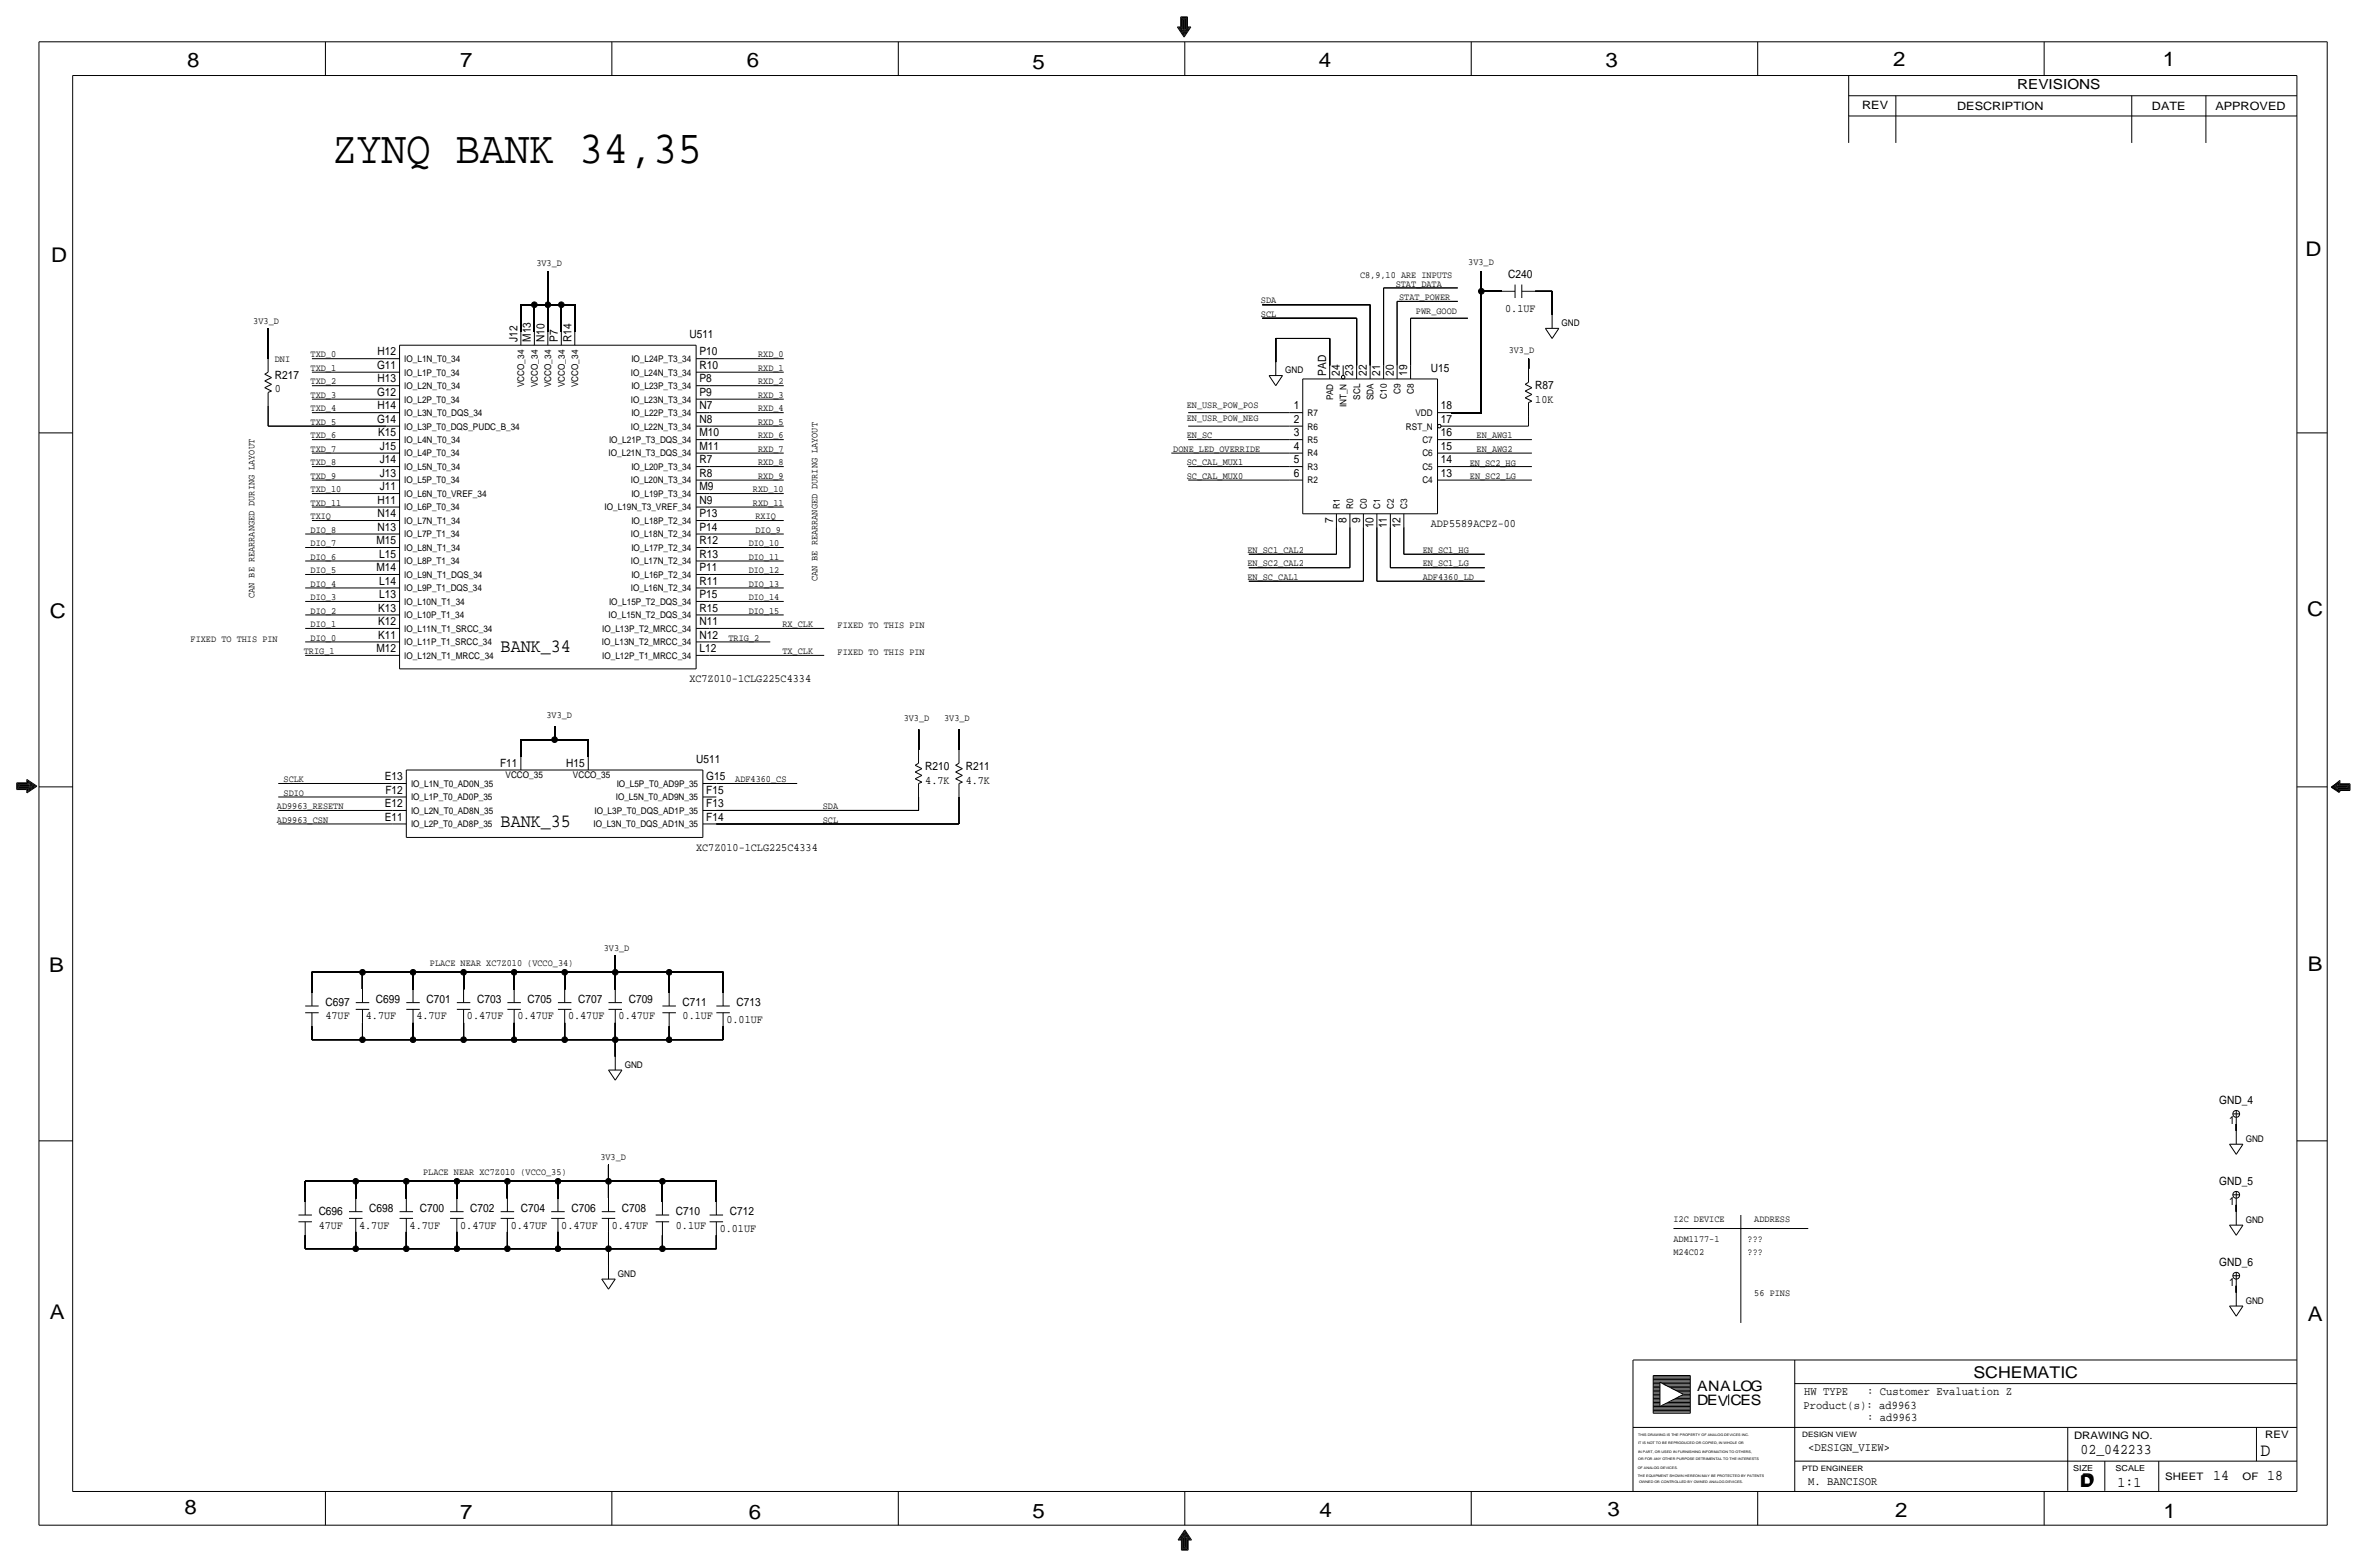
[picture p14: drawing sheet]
<svg xmlns="http://www.w3.org/2000/svg" width="892mm" height="590mm" viewBox="0 0 892 590" stroke-linecap="round" stroke-linejoin="round" font-family="sans-serif">
<defs><g id="words">
<text font-size="17.4" x="125.2" y="61.5">ZYNQ BANK 34,35</text>
<g font-size="7.6">
<text x="70.6" y="25.4">8</text>
<text x="173.4" y="25.4">7</text>
<text x="281.4" y="25.1">6</text>
<text x="389.1" y="26.2">5</text>
<text x="497" y="25.4">4</text>
<text x="605" y="25.1">3</text>
<text x="713.4" y="24.9">2</text>
<text x="815" y="24.9">1</text>
<text x="19.3" y="98.8">D</text>
<text x="868.9" y="96.5">D</text>
<text x="18.7" y="232.7">C</text>
<text x="869.4" y="232.2">C</text>
<text x="869.6" y="365.8">B</text>
<text x="18.5" y="366">B</text>
<text x="18.7" y="496.8">A</text>
<text x="869.6" y="497.6">A</text>
<text x="69.5" y="570.5">8</text>
<text x="173.4" y="572.3">7</text>
<text x="282.1" y="572.3">6</text>
<text x="389.1" y="571.8">5</text>
<text x="497.3" y="571.5">4</text>
<text x="605.7" y="571.2">3</text>
<text x="714.2" y="571.5">2</text>
<text x="815.3" y="572">1</text>
</g>
<g font-size="7.1">
<text x="188.7" y="245.6">BANK_34</text>
<text x="188.7" y="311.7">BANK_35</text>
</g>
<text font-size="7" x="851.9" y="548.4">D</text>
<g font-size="6.1">
<text x="743.7" y="518.9">SCHEMATIC</text>
<text x="783.8" y="560.3">D</text>
<text x="784.3" y="559.8">D</text>
</g>
<g font-size="5.6">
<text x="784" y="547.9">02_042233</text>
<text x="834.1" y="557.5">14</text>
<text x="854.4" y="557.5">18</text>
<text x="798" y="560.1">1:1</text>
</g>
<g font-size="5.4">
<text x="639.5" y="524.2">ANALOG</text>
<text x="639.5" y="529.3">DEVCES</text>
</g>
<text font-size="5.2" x="760.2" y="33.5">REVISIONS</text>
<g font-size="4.4">
<text x="679.9" y="525.5">HW TYPE</text>
<text x="703.6" y="525.5">: Customer Evaluation Z</text>
<text x="679.7" y="530.9">Product(s): ad9963</text>
<text x="703.6" y="535.2">: ad9963</text>
<text x="681.4" y="546.6">&lt;DESIGN_VIEW&gt;</text>
<text x="681.4" y="559.3">M. BANCISOR</text>
</g>
<g font-size="4.3">
<text x="701.8" y="41.1">REV</text>
<text x="737.6" y="41.4">DESCRIPTION</text>
<text x="811" y="41.4">DATE</text>
<text x="834.8" y="41.4">APPROVED</text>
<text x="568.4" y="104.6">C240</text>
<text x="567.2" y="117.3">0.1UF</text>
<text x="195" y="128.8" transform="rotate(-90 195 128.8)">J12</text>
<text x="200.1" y="128.8" transform="rotate(-90 200.1 128.8)">M13</text>
<text x="205.2" y="128.8" transform="rotate(-90 205.2 128.8)">N10</text>
<text x="210.3" y="128.8" transform="rotate(-90 210.3 128.8)">P7</text>
<text x="215.3" y="128.8" transform="rotate(-90 215.3 128.8)">R14</text>
<text x="259.8" y="127.5">U511</text>
<text x="142.3" y="133.9">H12</text>
<text x="263.6" y="133.9">P10</text>
<text x="103.6" y="142.7">R217</text>
<text x="142.1" y="138.9">G11</text>
<text x="263.6" y="138.9">R10</text>
<text x="499.8" y="141.5" transform="rotate(-90 499.8 141.5)">PAD</text>
<text x="504.9" y="141.5" transform="rotate(-90 504.9 141.5)">24</text>
<text x="510" y="141.5" transform="rotate(-90 510 141.5)">23</text>
<text x="515.1" y="141.5" transform="rotate(-90 515.1 141.5)">22</text>
<text x="520.1" y="141.5" transform="rotate(-90 520.1 141.5)">21</text>
<text x="525.2" y="141.5" transform="rotate(-90 525.2 141.5)">20</text>
<text x="530.3" y="141.5" transform="rotate(-90 530.3 141.5)">19</text>
<text x="539.2" y="140.2">U15</text>
<text x="103.6" y="147.8">0</text>
<text x="142.1" y="149.1">G12</text>
<text x="142.3" y="144">H13</text>
<text x="263.6" y="144">P8</text>
<text x="263.6" y="149.1">P9</text>
<text x="578.6" y="146.6">R87</text>
<text x="142.3" y="154.2">H14</text>
<text x="263.6" y="154.2">N7</text>
<text x="487.5" y="154.2">1</text>
<text x="543" y="154.2">18</text>
<text x="578.6" y="151.6">10K</text>
<text x="142.1" y="159.3">G14</text>
<text x="263.6" y="159.3">N8</text>
<text x="487.5" y="159.3">2</text>
<text x="543" y="159.3">17</text>
<text x="142.5" y="164.3">K15</text>
<text x="263.6" y="164.3">M10</text>
<text x="487.5" y="164.3">3</text>
<text x="543" y="164.3">16</text>
<text x="143.1" y="169.4">J15</text>
<text x="263.6" y="169.4">M11</text>
<text x="487.5" y="169.4">4</text>
<text x="543" y="169.4">15</text>
<text x="143.1" y="174.5">J14</text>
<text x="143.1" y="179.6">J13</text>
<text x="263.6" y="179.6">R8</text>
<text x="263.6" y="174.5">R7</text>
<text x="487.5" y="179.6">6</text>
<text x="487.5" y="174.5">5</text>
<text x="543" y="174.5">14</text>
<text x="543" y="179.6">13</text>
<text x="143.1" y="184.7">J11</text>
<text x="263.6" y="184.7">M9</text>
<text x="142.3" y="189.7">H11</text>
<text x="263.6" y="189.7">N9</text>
<text x="142.3" y="194.8">N14</text>
<text x="263.6" y="194.8">P13</text>
<text x="502.4" y="196.9" transform="rotate(-90 502.4 196.9)">7</text>
<text x="507.4" y="196.9" transform="rotate(-90 507.4 196.9)">8</text>
<text x="512.5" y="196.9" transform="rotate(-90 512.5 196.9)">9</text>
<text x="142.3" y="199.9">N13</text>
<text x="263.6" y="199.9">P14</text>
<text x="517.6" y="199.1" transform="rotate(-90 517.6 199.1)">10</text>
<text x="522.7" y="199.1" transform="rotate(-90 522.7 199.1)">11</text>
<text x="527.8" y="199.1" transform="rotate(-90 527.8 199.1)">12</text>
<text x="539.2" y="198.6">ADP5589ACPZ-00</text>
<text x="141.9" y="205">M15</text>
<text x="263.6" y="205">R12</text>
<text x="141.9" y="215.1">M14</text>
<text x="142.9" y="210.1">L15</text>
<text x="263.6" y="215.1">P11</text>
<text x="263.6" y="210.1">R13</text>
<text x="142.9" y="220.2">L14</text>
<text x="263.6" y="220.2">R11</text>
<text x="142.9" y="225.3">L13</text>
<text x="263.6" y="225.3">P15</text>
<text x="142.5" y="230.4">K13</text>
<text x="263.6" y="230.4">R15</text>
<text x="142.5" y="235.5">K12</text>
<text x="263.6" y="235.5">N11</text>
<text x="141.9" y="245.6">M12</text>
<text x="142.5" y="240.5">K11</text>
<text x="263.6" y="245.6">L12</text>
<text x="263.6" y="240.5">N12</text>
<text x="259.8" y="257">XC7Z010-1CLG225C4334</text>
<text x="262.3" y="287.5">U511</text>
<text x="145" y="293.9">E13</text>
<text x="188.4" y="288.8">F11</text>
<text x="213.4" y="288.8">H15</text>
<text x="266.1" y="293.9">G15</text>
<text x="348.7" y="290.1">R210</text>
<text x="363.9" y="290.1">R211</text>
<text x="145.3" y="299">F12</text>
<text x="266.1" y="299">F15</text>
<text x="348.7" y="295.1">4.7K</text>
<text x="363.9" y="295.1">4.7K</text>
<text x="145" y="304">E12</text>
<text x="266.1" y="304">F13</text>
<text x="145" y="309.1">E11</text>
<text x="266.1" y="309.1">F14</text>
<text x="262.3" y="320.5">XC7Z010-1CLG225C4334</text>
<text x="141.7" y="377.7">C699</text>
<text x="160.7" y="377.7">C701</text>
<text x="179.8" y="377.7">C703</text>
<text x="198.8" y="377.7">C705</text>
<text x="217.9" y="377.7">C707</text>
<text x="236.9" y="377.7">C709</text>
<text x="122.6" y="379">C697</text>
<text x="257.3" y="379">C711</text>
<text x="277.6" y="379">C713</text>
<text x="122.6" y="384">47UF</text>
<text x="137.9" y="384">4.7UF</text>
<text x="156.9" y="384">4.7UF</text>
<text x="176" y="384">0.47UF</text>
<text x="195" y="384">0.47UF</text>
<text x="214.1" y="384">0.47UF</text>
<text x="233.1" y="384">0.47UF</text>
<text x="257.3" y="384">0.1UF</text>
<text x="273.8" y="385.3">0.01UF</text>
<text x="836.3" y="415.8">GND_4</text>
<text x="840.1" y="423.4">1</text>
<text x="836.3" y="446.3">GND_5</text>
<text x="840.1" y="453.9">1</text>
<text x="120.1" y="457.7">C696</text>
<text x="139.1" y="456.4">C698</text>
<text x="158.2" y="456.4">C700</text>
<text x="177.2" y="456.4">C702</text>
<text x="196.3" y="456.4">C704</text>
<text x="215.3" y="456.4">C706</text>
<text x="234.4" y="456.4">C708</text>
<text x="254.7" y="457.7">C710</text>
<text x="275" y="457.7">C712</text>
<text x="120.1" y="462.8">47UF</text>
<text x="135.3" y="462.8">4.7UF</text>
<text x="154.4" y="462.8">4.7UF</text>
<text x="173.4" y="462.8">0.47UF</text>
<text x="192.5" y="462.8">0.47UF</text>
<text x="211.5" y="462.8">0.47UF</text>
<text x="230.6" y="462.8">0.47UF</text>
<text x="254.7" y="462.8">0.1UF</text>
<text x="271.2" y="464.1">0.01UF</text>
<text x="836.3" y="476.8">GND_6</text>
<text x="840.1" y="484.4">1</text>
</g>
<g font-size="3.9">
<text x="781.6" y="542.1">DRAWING NO.</text>
<text x="853.6" y="541.8">REV</text>
<text x="816" y="557.4">SHEET</text>
<text x="845.1" y="557.5">OF</text>
</g>
<g font-size="3.6">
<text x="202.1" y="100.3">3V3_D</text>
<text x="553.3" y="99.8">3V3_D</text>
<text x="512.5" y="104.6">C8,9,10 ARE INPUTS</text>
<text x="526" y="108">STAT_DATA</text>
<text x="527.3" y="113">STAT_POWER</text>
<text x="475.2" y="119.4">SCL</text>
<text x="475.2" y="114.3">SDA</text>
<text x="533.6" y="118.1">PWR_GOOD</text>
<text x="95.5" y="121.9">3V3_D</text>
<text x="103.6" y="136.4">DNI</text>
<text x="117" y="134.6">TXD_0</text>
<text x="285.7" y="134.6">RXD_0</text>
<text x="568.6" y="132.8">3V3_D</text>
<text x="117" y="139.7">TXD_1</text>
<text x="285.7" y="139.7">RXD_1</text>
<text x="117" y="149.9">TXD_3</text>
<text x="117" y="144.8">TXD_2</text>
<text x="285.7" y="144.8">RXD_2</text>
<text x="285.7" y="149.9">RXD_3</text>
<text x="117" y="154.9">TXD_4</text>
<text x="285.7" y="154.9">RXD_4</text>
<text x="447.2" y="153.7">EN_USR_POW_POS</text>
<text x="117" y="160">TXD_5</text>
<text x="285.7" y="160">RXD_5</text>
<text x="447.2" y="158.8">EN_USR_POW_NEG</text>
<text x="117" y="165.1">TXD_6</text>
<text x="285.7" y="165.1">RXD_6</text>
<text x="447.2" y="165.1">EN_SC</text>
<text x="556.5" y="165.1">EN_AWG1</text>
<text x="117" y="170.2">TXD_7</text>
<text x="285.7" y="170.2">RXD_7</text>
<text x="442.2" y="170.2">DONE_LED_OVERRIDE</text>
<text x="556.5" y="170.2">EN_AWG2</text>
<text x="117" y="175.3">TXD_8</text>
<text x="285.7" y="175.3">RXD_8</text>
<text x="447.2" y="175.3">SC_CAL_MUX1</text>
<text x="553.9" y="175.4">EN_SC2_HG</text>
<text x="117" y="185.4">TXD_10</text>
<text x="117" y="180.3">TXD_9</text>
<text x="283.8" y="185.4">RXD_10</text>
<text x="285.7" y="180.3">RXD_9</text>
<text x="447.2" y="180.3">SC_CAL_MUX0</text>
<text x="553.9" y="180.3">EN_SC2_LG</text>
<text x="117" y="190.5">TXD_11</text>
<text x="283.8" y="190.5">RXD_11</text>
<text x="117" y="195.6">TXIQ</text>
<text x="284.7" y="195.6">RXIQ</text>
<text x="117" y="200.7">DIO_8</text>
<text x="284.7" y="200.7">DIO_9</text>
<text x="117" y="205.7">DIO_7</text>
<text x="282.1" y="205.7">DIO_10</text>
<text x="470.1" y="208.3">EN_SC1_CAL2</text>
<text x="536.1" y="208.3">EN_SC1_HG</text>
<text x="117" y="215.9">DIO_5</text>
<text x="117" y="210.8">DIO_6</text>
<text x="282.1" y="210.8">DIO_11</text>
<text x="282.1" y="215.9">DIO_12</text>
<text x="470.1" y="213.4">EN_SC2_CAL2</text>
<text x="536.1" y="213.4">EN_SC1_LG</text>
<text x="117" y="221">DIO_4</text>
<text x="282.1" y="221">DIO_13</text>
<text x="308.1" y="218.9" transform="rotate(-90 308.1 218.9)">CAN BE REARRANGED DURING LAYOUT</text>
<text x="470.1" y="218.4">EN_SC_CAL1</text>
<text x="536.1" y="218.4">ADF4360_LD</text>
<text x="96" y="225.3" transform="rotate(-90 96 225.3)">CAN BE REARRANGED DURING LAYOUT</text>
<text x="117" y="226.1">DIO_3</text>
<text x="282.1" y="226.1">DIO_14</text>
<text x="117" y="231.1">DIO_2</text>
<text x="282.1" y="231.1">DIO_15</text>
<text x="117" y="236.2">DIO_1</text>
<text x="294.8" y="236.2">RX_CLK</text>
<text x="315.7" y="236.7">FIXED TO THIS PIN</text>
<text x="71.8" y="241.8">FIXED TO THIS PIN</text>
<text x="117" y="241.3">DIO_0</text>
<text x="274.5" y="241.3">TRIG_2</text>
<text x="114.5" y="246.4">TRIG_1</text>
<text x="294.8" y="246.4">TX_CLK</text>
<text x="315.7" y="246.9">FIXED TO THIS PIN</text>
<text x="205.9" y="270.5">3V3_D</text>
<text x="340.6" y="271.8">3V3_D</text>
<text x="355.8" y="271.8">3V3_D</text>
<text x="106.9" y="299.7">SDIO</text>
<text x="106.9" y="294.6">SCLK</text>
<text x="277.1" y="294.6">ADF4360_CS</text>
<text x="104.3" y="304.8">AD9963_RESETN</text>
<text x="310.1" y="304.8">SDA</text>
<text x="104.3" y="309.9">AD9963_CSN</text>
<text x="310.1" y="309.9">SCL</text>
<text x="227.5" y="358.1">3V3_D</text>
<text x="162" y="363.7">PLACE NEAR XC7Z010 (VCCO_34)</text>
<text x="226.3" y="436.9">3V3_D</text>
<text x="159.5" y="442.5">PLACE NEAR XC7Z010 (VCCO_35)</text>
<text x="630.6" y="460.2">I2C DEVICE</text>
<text x="661.1" y="460.2">ADDRESS</text>
<text x="630.6" y="467.9">ADM1177-1</text>
<text x="658.6" y="467.9">???</text>
<text x="630.6" y="472.9">M24C02</text>
<text x="658.6" y="472.9">???</text>
<text x="661.1" y="488.2">56 PINS</text>
</g>
<g font-size="3.5">
<text x="588.5" y="122.8">GND</text>
<text x="152.3" y="136.4">IO_L1N_T0_34</text>
<text x="237.9" y="136.4">IO_L24P_T3_34</text>
<text x="152.3" y="141.5">IO_L1P_T0_34</text>
<text x="237.7" y="141.5">IO_L24N_T3_34</text>
<text x="484.3" y="140.6">GND</text>
<text x="152.3" y="146.6">IO_L2N_T0_34</text>
<text x="197.6" y="145.9" transform="rotate(-90 197.6 145.9)">VCCO_34</text>
<text x="202.6" y="145.9" transform="rotate(-90 202.6 145.9)">VCCO_34</text>
<text x="207.7" y="145.9" transform="rotate(-90 207.7 145.9)">VCCO_34</text>
<text x="212.8" y="145.9" transform="rotate(-90 212.8 145.9)">VCCO_34</text>
<text x="217.9" y="145.9" transform="rotate(-90 217.9 145.9)">VCCO_34</text>
<text x="237.9" y="146.6">IO_L23P_T3_34</text>
<text x="527.8" y="148.5" transform="rotate(-90 527.8 148.5)">C9</text>
<text x="532.8" y="148.5" transform="rotate(-90 532.8 148.5)">C8</text>
<text x="152.3" y="151.6">IO_L2P_T0_34</text>
<text x="237.7" y="151.6">IO_L23N_T3_34</text>
<text x="502.4" y="150.9" transform="rotate(-90 502.4 150.9)">PAD</text>
<text x="507.4" y="153.4" transform="rotate(-90 507.4 153.4)">INT_N</text>
<text x="512.5" y="150.5" transform="rotate(-90 512.5 150.5)">SCL</text>
<text x="517.6" y="150.9" transform="rotate(-90 517.6 150.9)">SDA</text>
<text x="522.7" y="150.2" transform="rotate(-90 522.7 150.2)">C10</text>
<text x="152.3" y="161.8">IO_L3P_T0_DQS_PUDC_B_34</text>
<text x="152.3" y="156.7">IO_L3N_T0_DQS_34</text>
<text x="237.7" y="161.8">IO_L22N_T3_34</text>
<text x="237.9" y="156.7">IO_L22P_T3_34</text>
<text x="492.7" y="161.8">R6</text>
<text x="492.7" y="156.7">R7</text>
<text x="529.8" y="161.8">RST_N</text>
<text x="533.4" y="156.7">VDD</text>
<text x="152.3" y="166.9">IO_L4N_T0_34</text>
<text x="229.5" y="166.9">IO_L21P_T3_DQS_34</text>
<text x="492.7" y="166.9">R5</text>
<text x="536" y="166.9">C7</text>
<text x="152.3" y="172">IO_L4P_T0_34</text>
<text x="229.3" y="172">IO_L21N_T3_DQS_34</text>
<text x="492.7" y="172">R4</text>
<text x="536" y="172">C6</text>
<text x="152.3" y="177">IO_L5N_T0_34</text>
<text x="237.9" y="177">IO_L20P_T3_34</text>
<text x="492.7" y="177">R3</text>
<text x="536" y="177">C5</text>
<text x="152.3" y="182.1">IO_L5P_T0_34</text>
<text x="237.7" y="182.1">IO_L20N_T3_34</text>
<text x="492.7" y="182.1">R2</text>
<text x="536" y="182.1">C4</text>
<text x="152.3" y="187.2">IO_L6N_T0_VREF_34</text>
<text x="237.9" y="187.2">IO_L19P_T3_34</text>
<text x="504.9" y="191.8" transform="rotate(-90 504.9 191.8)">R1</text>
<text x="510" y="191.8" transform="rotate(-90 510 191.8)">R0</text>
<text x="515.1" y="191.8" transform="rotate(-90 515.1 191.8)">C0</text>
<text x="520.1" y="191.8" transform="rotate(-90 520.1 191.8)">C1</text>
<text x="525.2" y="191.8" transform="rotate(-90 525.2 191.8)">C2</text>
<text x="530.3" y="191.8" transform="rotate(-90 530.3 191.8)">C3</text>
<text x="152.3" y="197.4">IO_L7N_T1_34</text>
<text x="152.3" y="192.3">IO_L6P_T0_34</text>
<text x="227.8" y="192.3">IO_L19N_T3_VREF_34</text>
<text x="237.9" y="197.4">IO_L18P_T2_34</text>
<text x="152.3" y="202.4">IO_L7P_T1_34</text>
<text x="237.7" y="202.4">IO_L18N_T2_34</text>
<text x="152.3" y="207.5">IO_L8N_T1_34</text>
<text x="237.9" y="207.5">IO_L17P_T2_34</text>
<text x="152.3" y="212.6">IO_L8P_T1_34</text>
<text x="237.7" y="212.6">IO_L17N_T2_34</text>
<text x="152.3" y="217.7">IO_L9N_T1_DQS_34</text>
<text x="237.9" y="217.7">IO_L16P_T2_34</text>
<text x="152.3" y="222.8">IO_L9P_T1_DQS_34</text>
<text x="152.3" y="227.8">IO_L10N_T1_34</text>
<text x="229.5" y="227.8">IO_L15P_T2_DQS_34</text>
<text x="237.7" y="222.8">IO_L16N_T2_34</text>
<text x="152.3" y="232.9">IO_L10P_T1_34</text>
<text x="229.3" y="232.9">IO_L15N_T2_DQS_34</text>
<text x="152.3" y="238">IO_L11N_T1_SRCC_34</text>
<text x="227" y="238">IO_L13P_T2_MRCC_34</text>
<text x="152.3" y="243.1">IO_L11P_T1_SRCC_34</text>
<text x="226.8" y="243.1">IO_L13N_T2_MRCC_34</text>
<text x="152.3" y="248.2">IO_L12N_T1_MRCC_34</text>
<text x="227" y="248.2">IO_L12P_T1_MRCC_34</text>
<text x="190.5" y="293.1">VCCO_35</text>
<text x="215.9" y="293.1">VCCO_35</text>
<text x="154.9" y="296.4">IO_L1N_T0_AD0N_35</text>
<text x="232.4" y="296.4">IO_L5P_T0_AD9P_35</text>
<text x="154.9" y="301.5">IO_L1P_T0_AD0P_35</text>
<text x="232.1" y="301.5">IO_L5N_T0_AD9N_35</text>
<text x="154.9" y="311.7">IO_L2P_T0_AD8P_35</text>
<text x="154.9" y="306.6">IO_L2N_T0_AD8N_35</text>
<text x="223.7" y="311.7">IO_L3N_T0_DQS_AD1N_35</text>
<text x="224" y="306.6">IO_L3P_T0_DQS_AD1P_35</text>
<text x="235.4" y="402.2">GND</text>
<text x="846.3" y="430.2">GND</text>
<text x="846.3" y="460.7">GND</text>
<text x="232.9" y="481">GND</text>
<text x="846.3" y="491.1">GND</text>
</g>
<g font-size="3.1">
<text x="781.3" y="554">SIZE</text>
<text x="797.3" y="554">SCALE</text>
</g>
<g font-size="2.8">
<text x="679.1" y="541.3">DESIGN VIEW</text>
<text x="679.1" y="554">PTD ENGINEER</text>
</g>
<g font-size="1.3">
<text x="617.3" y="541.1">THIS DRAWING IS THE PROPERTY OF ANALOG DEVICES INC.</text>
<text x="617.3" y="543.9">IT IS NOT TO BE REPRODUCED OR COPIED, IN WHOLE OR</text>
<text x="617.3" y="547.2">IN PART, OR USED IN FURNISHING INFORMATION TO OTHERS,</text>
<text x="617.3" y="550">OR FOR ANY OTHER PURPOSE DETRIMENTAL TO THE INTERESTS</text>
<text x="617.2" y="556.3">THE EQUIPMENT SHOWN HEREON MAY BE PROTECTED BY PATENTS</text>
<text x="617.2" y="553.2">OF ANALOG DEVICES.</text>
<text x="617.7" y="558.8">OWNED OR CONTROLLED BY OWNED ANALOG DEVICES.</text>
</g>
</g></defs>
<!-- layer: Nets -->
<g fill="none" stroke="#000" stroke-width=".38">
<path d="M196.3 114.8v10.2zM196.3 114.8h5.1zM201.4 114.8v10.2zM201.4 114.8h5.1zM206.5 114.8v10.2zM206.5 114.8h5zM206.5 102.1v12.7zM211.5 114.8h5.1zM211.5 114.8v10.2zM216.6 114.8v10.2zM475.7 119.9h35.6zM475.7 114.8h40.6z"/>
<path d="M511.3 119.9v17.8zM516.3 114.8v22.9zM521.4 108.5v29.2zM521.4 108.5h28zM526.5 113.5v24.2zM526.5 113.5h22.9zM531.6 119.9v17.8zM531.6 119.9h21.6zM558.2 109.7v45.7zM558.2 102.1v7.6zM558.2 109.7h7.7zM578.6 109.7h6.3z"/>
<path d="M584.9 109.7v8.9zM101 123.7v11.4zM117.6 135.1h27.9zM267.4 135.1h28zM480.8 127.5v8.9zM480.8 127.5h20.3zM501.1 127.5v10.2zM576 135.1v3.8zM101 152.9v7.6zM117.6 140.2h27.9zM117.6 145.3h27.9zM117.6 150.4h27.9z"/>
<path d="M117.6 155.4h27.9zM267.4 155.4h28zM267.4 150.4h28zM267.4 145.3h28zM267.4 140.2h28zM447.8 155.4h38.1zM546.8 155.4h11.4zM576 156.7v3.8zM101 160.5h44.5zM117.6 165.6h27.9zM117.6 170.7h27.9zM117.6 175.8h27.9z"/>
<path d="M267.4 175.8h28zM267.4 170.7h28zM267.4 165.6h28zM267.4 160.5h28zM441.4 170.7h44.5zM447.8 160.5h38.1zM447.8 165.6h38.1zM447.8 175.8h38.1zM546.8 165.6h30.5zM546.8 170.7h30.5zM546.8 160.5h29.2zM546.8 175.8h30.5z"/>
<path d="M117.6 180.8h27.9zM117.6 185.9h27.9zM117.6 191h27.9zM117.6 196.1h27.9zM267.4 196.1h28zM267.4 191h28zM267.4 185.9h28zM267.4 180.8h28zM447.8 180.8h38.1zM503.6 198.6v10.2zM508.7 198.6v15.3zM513.8 198.6v20.3z"/>
<path d="M518.9 198.6v20.3zM524 198.6v15.3zM529 198.6v10.2zM546.8 180.8h30.5zM115 201.2h30.5zM115 206.2h30.5zM115 211.3h30.5zM115 216.4h30.5zM267.4 216.4h28zM267.4 211.3h28zM267.4 206.2h28zM267.4 201.2h28z"/>
<path d="M470.6 218.9h43.2zM470.6 213.9h38.1zM470.6 208.8h33zM518.9 218.9h40.6zM524 213.9h35.5zM529 208.8h30.5zM115 226.6h30.5zM115 231.6h30.5zM115 236.7h30.5zM115 221.5h30.5zM267.4 236.7h43.2zM267.4 231.6h28z"/>
<path d="M267.4 226.6h28zM267.4 221.5h28zM115 241.8h30.5zM115 246.9h30.5zM267.4 246.9h43.2zM267.4 241.8h22.9zM196.3 278.6v6.4zM196.3 278.6h12.7zM209 273.6v5zM209 278.6h12.7zM221.7 278.6v6.4zM346.2 274.8v7.6z"/>
<path d="M361.4 274.8v7.6zM104.9 295.1h43.1zM270 295.1h30.4zM104.9 300.2h43.1zM104.9 305.3h43.1zM104.9 310.4h43.1zM270 310.4h91.4zM270 305.3h76.2zM346.2 300.2v5.1zM361.4 300.2v10.2zM231.9 359.9v6.4zM117.6 366.3v7.6z"/>
<path d="M117.6 366.3h19zM136.6 366.3v6.3zM136.6 366.3h19.1zM155.7 366.3v6.3zM155.7 366.3h19zM174.7 366.3v6.3zM174.7 366.3h19.1zM193.8 366.3v6.3zM193.8 366.3h19zM212.8 366.3v6.3zM212.8 366.3h19.1zM231.9 366.3v6.3z"/>
<path d="M231.9 366.3h20.3zM252.2 366.3v7.6zM252.2 366.3h20.3zM272.5 366.3v7.6zM117.6 386.6v5.1zM117.6 391.7h19zM136.6 385.3v6.4zM136.6 391.7h19.1zM155.7 385.3v6.4zM155.7 391.7h19zM174.7 385.3v6.4zM174.7 391.7h19.1z"/>
<path d="M193.8 385.3v6.4zM193.8 391.7h19zM212.8 385.3v6.4zM212.8 391.7h19.1zM231.9 391.7v6.3zM231.9 385.3v6.4zM231.9 391.7h20.3zM252.2 386.6v5.1zM252.2 391.7h20.3zM272.5 386.6v5.1zM229.3 438.7v6.3zM842.7 423.4v2.6z"/>
<path d="M115 445v7.6zM115 445h19.1zM134.1 445v6.4zM134.1 445h19zM153.1 445v6.4zM153.1 445h19.1zM172.2 445v6.4zM172.2 445h19zM191.2 445v6.4zM191.2 445h19.1zM210.3 445v6.4zM210.3 445h19z"/>
<path d="M229.3 445v6.4zM229.3 445h20.3zM249.6 445v7.6zM249.6 445h20.4zM270 445v7.6zM656 457.7v40.6zM842.7 453.9v2.5zM115 465.3v5.1zM115 470.4h19.1zM134.1 464.1v6.3zM134.1 470.4h19zM153.1 464.1v6.3z"/>
<path d="M153.1 470.4h19.1zM172.2 464.1v6.3zM172.2 470.4h19zM191.2 464.1v6.3zM191.2 470.4h19.1zM210.3 464.1v6.3zM210.3 470.4h19zM229.3 470.4v6.4zM229.3 464.1v6.3zM229.3 470.4h20.3zM249.6 465.3v5.1zM249.6 470.4h20.4z"/>
<path d="M270 465.3v5.1zM630.6 462.8h50.8zM842.7 484.4v2.5z"/>
</g>
<g fill="#000" stroke="#000" stroke-width=".38">
<circle cx="201.4" cy="114.8" r="1.07"/>
<circle cx="206.5" cy="114.8" r="1.07"/>
<circle cx="211.5" cy="114.8" r="1.07"/>
<circle cx="558.2" cy="109.7" r="1.07"/>
<circle cx="209" cy="278.6" r="1.07"/>
<circle cx="136.6" cy="366.3" r="1.07"/>
<circle cx="155.7" cy="366.3" r="1.07"/>
<circle cx="174.7" cy="366.3" r="1.07"/>
<circle cx="193.8" cy="366.3" r="1.07"/>
<circle cx="212.8" cy="366.3" r="1.07"/>
<circle cx="231.9" cy="366.3" r="1.07"/>
<circle cx="252.2" cy="366.3" r="1.07"/>
<circle cx="136.6" cy="391.7" r="1.07"/>
<circle cx="155.7" cy="391.7" r="1.07"/>
<circle cx="174.7" cy="391.7" r="1.07"/>
<circle cx="193.8" cy="391.7" r="1.07"/>
<circle cx="212.8" cy="391.7" r="1.07"/>
<circle cx="231.9" cy="391.7" r="1.07"/>
<circle cx="252.2" cy="391.7" r="1.07"/>
<circle cx="134.1" cy="445" r="1.07"/>
<circle cx="153.1" cy="445" r="1.07"/>
<circle cx="172.2" cy="445" r="1.07"/>
<circle cx="191.2" cy="445" r="1.07"/>
<circle cx="210.3" cy="445" r="1.07"/>
<circle cx="229.3" cy="445" r="1.07"/>
<circle cx="249.6" cy="445" r="1.07"/>
<circle cx="134.1" cy="470.4" r="1.07"/>
<circle cx="153.1" cy="470.4" r="1.07"/>
<circle cx="172.2" cy="470.4" r="1.07"/>
<circle cx="191.2" cy="470.4" r="1.07"/>
<circle cx="210.3" cy="470.4" r="1.07"/>
<circle cx="229.3" cy="470.4" r="1.07"/>
<circle cx="249.6" cy="470.4" r="1.07"/>
</g>
<!-- layer: Components -->
<g fill="none" stroke="#000" stroke-width=".38">
<path d="M565.9 109.7h5zM570.9 107.2v5.1zM573.5 109.7h5.1zM573.5 107.2v5.1zM584.9 118.6v5.1zM101 135.1v5.1zM145.5 135.1h5.1zM150.6 130h111.7zM150.6 130v122zM196.3 125v5zM201.4 125v5zM206.5 125v5z"/>
<path d="M211.5 125v5zM216.6 125v5zM262.3 135.1h5.1zM262.3 130v122zM480.8 136.4v5.1zM501.1 137.7v5zM506.2 137.7v3.7zM511.3 137.7v5zM516.3 137.7v5zM521.4 137.7v5zM526.5 137.7v5zM531.6 137.7v5z"/>
<path d="M576 138.9v5.1zM582.4 123.7l2.5 3.8zM582.4 123.7h5.1zM587.5 123.7l-2.6 3.8zM99.8 141l1.2-.8zM99.8 141l2.5 1.2zM99.8 143.5l2.5-1.3zM99.8 143.5l2.5 1.3zM99.8 146l2.5-1.2zM99.8 146l2.5 1.3zM101 147.8v5.1zM101 147.8l1.3-.5z"/>
<path d="M145.5 155.4h5.1zM145.5 150.4h5.1zM145.5 145.3h5.1zM145.5 140.2h5.1zM262.3 140.2h5.1zM262.3 145.3h5.1zM262.3 150.4h5.1zM262.3 155.4h5.1zM478.2 141.5l2.6 3.8zM478.2 141.5h5.1zM483.3 141.5l-2.5 3.8zM485.9 155.4h5z"/>
<path d="M490.9 142.7h50.8zM490.9 142.7v50.8zM541.7 155.4h5.1zM541.7 142.7v50.8zM574.8 144.8l1.2-.8zM574.8 144.8l2.5 1.2zM574.8 147.3l2.5-1.3zM574.8 147.3l2.5 1.3zM574.8 149.9l2.5-1.3zM574.8 149.9l2.5 1.2zM576 151.6v5.1zM576 151.6l1.3-.5z"/>
<path d="M145.5 175.8h5.1zM145.5 170.7h5.1zM145.5 165.6h5.1zM145.5 160.5h5.1zM262.3 160.5h5.1zM262.3 165.6h5.1zM262.3 170.7h5.1zM262.3 175.8h5.1zM485.9 175.8h5zM485.9 170.7h5zM485.9 165.6h5zM485.9 160.5h5z"/>
<path d="M541.7 165.6h5.1zM541.7 170.7h5.1zM541.7 175.8h5.1zM543.1 160.5h3.7zM145.5 196.1h5.1zM145.5 191h5.1zM145.5 185.9h5.1zM145.5 180.8h5.1zM262.3 180.8h5.1zM262.3 185.9h5.1zM262.3 191h5.1zM262.3 196.1h5.1z"/>
<path d="M485.9 180.8h5zM490.9 193.5h50.8zM503.6 193.5v5.1zM508.7 193.5v5.1zM513.8 193.5v5.1zM518.9 193.5v5.1zM524 193.5v5.1zM529 193.5v5.1zM541.7 180.8h5.1zM145.5 216.4h5.1zM145.5 211.3h5.1zM145.5 206.2h5.1z"/>
<path d="M145.5 201.2h5.1zM262.3 201.2h5.1zM262.3 206.2h5.1zM262.3 211.3h5.1zM262.3 216.4h5.1zM145.5 221.5h5.1zM145.5 236.7h5.1zM145.5 231.6h5.1zM145.5 226.6h5.1zM262.3 221.5h5.1zM262.3 226.6h5.1zM262.3 231.6h5.1z"/>
<path d="M262.3 236.7h5.1zM145.5 246.9h5.1zM145.5 241.8h5.1zM150.6 252h111.7zM262.3 241.8h5.1zM262.3 246.9h5.1zM148 295.1h5.1zM153.1 290.1h111.8zM153.1 290.1v25.4zM196.3 285v5.1zM221.7 285v5.1zM264.9 295.1h5.1z"/>
<path d="M264.9 290.1v25.4zM344.9 288.3l1.3-.8zM344.9 288.3l2.5 1.3zM344.9 290.8l2.5-1.2zM344.9 290.8l2.5 1.3zM344.9 293.4l2.5-1.3zM344.9 293.4l2.5 1.2zM346.2 295.1v5.1zM346.2 282.4v5.1zM346.2 295.1l1.2-.5zM360.1 288.3l1.3-.8zM360.1 288.3l2.6 1.3z"/>
<path d="M360.1 290.8l2.6-1.2zM360.1 290.8l2.6 1.3zM360.1 293.4l2.6-1.3zM360.1 293.4l2.6 1.2zM361.4 295.1v5.1zM361.4 282.4v5.1zM361.4 295.1l1.3-.5zM148 310.4h5.1zM148 305.3h5.1zM148 300.2h5.1zM153.1 315.5h111.8zM264.9 300.2h5.1z"/>
<path d="M264.9 305.3h5.1zM264.9 310.4h5.1zM115 379h5.1zM117.6 373.9v5.1zM134.1 377.7h5zM136.6 372.6v5.1zM153.1 377.7h5.1zM155.7 372.6v5.1zM172.2 377.7h5zM174.7 372.6v5.1zM191.2 377.7h5.1zM193.8 372.6v5.1z"/>
<path d="M210.3 377.7h5zM212.8 372.6v5.1zM229.3 377.7h5.1zM231.9 372.6v5.1zM249.6 379h5.1zM252.2 373.9v5.1zM270 379h5zM272.5 373.9v5.1zM115 381.5h5.1zM117.6 381.5v5.1zM134.1 380.2h5zM136.6 380.2v5.1z"/>
<path d="M153.1 380.2h5.1zM155.7 380.2v5.1zM172.2 380.2h5zM174.7 380.2v5.1zM191.2 380.2h5.1zM193.8 380.2v5.1zM210.3 380.2h5zM212.8 380.2v5.1zM229.3 380.2h5.1zM231.9 380.2v5.1zM231.9 398v5.1zM249.6 381.5h5.1z"/>
<path d="M252.2 381.5v5.1zM270 381.5h5zM272.5 381.5v5.1zM229.3 403.1l2.6 3.8zM229.3 403.1h5.1zM234.4 403.1l-2.5 3.8zM841.5 419.6h2.5zM842.7 418.3v2.6zM840.2 431l2.5 3.8zM840.2 431h5.1zM842.7 420.9v2.5zM842.7 426v5z"/>
<path d="M845.3 431l-2.6 3.8zM112.5 457.7h5.1zM115 452.6v5.1zM131.5 456.4h5.1zM131.5 459h5.1zM134.1 459v5.1zM134.1 451.4v5zM150.6 456.4h5.1zM150.6 459h5.1zM153.1 459v5.1zM153.1 451.4v5zM169.6 456.4h5.1z"/>
<path d="M169.6 459h5.1zM172.2 459v5.1zM172.2 451.4v5zM188.7 456.4h5.1zM188.7 459h5.1zM191.2 459v5.1zM191.2 451.4v5zM207.7 456.4h5.1zM207.7 459h5.1zM210.3 459v5.1zM210.3 451.4v5zM226.8 456.4h5.1z"/>
<path d="M226.8 459h5.1zM229.3 459v5.1zM229.3 451.4v5zM247.1 457.7h5.1zM249.6 452.6v5.1zM267.4 457.7h5.1zM270 452.6v5.1zM841.5 450.1h2.5zM842.7 451.4v2.5zM842.7 448.8v2.6zM842.7 456.4v5.1zM112.5 460.2h5.1z"/>
<path d="M115 460.2v5.1zM229.3 476.8v5zM247.1 460.2h5.1zM249.6 460.2v5.1zM267.4 460.2h5.1zM270 460.2v5.1zM840.2 461.5l2.5 3.8zM840.2 461.5h5.1zM842.7 479.3v2.5zM845.3 461.5l-2.6 3.8zM226.8 481.8l2.5 3.8zM226.8 481.8h5.1z"/>
<path d="M231.9 481.8l-2.6 3.8zM840.2 492l2.5 3.8zM840.2 492h5.1zM841.5 480.6h2.5zM842.7 481.8v2.6zM842.7 486.9v5.1zM845.3 492l-2.6 3.8z"/>
<circle cx="506.2" cy="142.1" r=".67"/>
<circle cx="542.4" cy="160.5" r=".67"/>
<circle cx="842.7" cy="419.6" r="1.28"/>
<circle cx="842.7" cy="450.1" r="1.28"/>
<circle cx="842.7" cy="480.6" r="1.28"/>
</g>
<!-- layer: Page Border and Title Block -->
<g fill="none" stroke="#000" stroke-width=".38">
<path d="M14.7 15.7v558.8zM14.7 15.7h862.3zM122.6 15.7v12.7zM230.6 15.7v12.7zM338.5 15.7v12.7zM443.7 10.2h1.3zM443.7 10.2l2.5 3.8zM444.2 10.4l2 3.1zM444.2 10.4h1zM444.7 10.7l1.5 2.3zM444.7 10.7h.8zM445 6.4v3.8z"/>
<path d="M445 6.4h2.5zM445.2 6.6v3.8zM445.2 6.6h2zM445.2 10.9h.5zM445.2 10.9l1 1.5zM445.5 6.9v3.8zM445.5 6.9h1.5zM445.7 11.2l.5 .7zM445.7 11.2h.3zM445.7 7.1v3.8zM445.7 7.1h1zM446 7.4v3.8z"/>
<path d="M446 7.4h.5zM446.2 7.6v4.1zM446.5 11.2h.2zM446.5 7.4v3.8zM446.5 15.7v12.7zM446.7 10.9h.5zM446.7 11.2l-.5 .7zM446.7 7.1v3.8zM447 10.7h.8zM447 6.9v3.8zM447.2 10.4h1.1zM447.2 6.6v3.8z"/>
<path d="M447.2 10.9l-1 1.5zM447.5 10.2h1.3zM447.5 6.4v3.8zM447.8 10.7l-1.6 2.3zM448.3 10.4l-2.1 3.1zM448.8 10.2l-2.6 3.8zM554.4 15.7v12.7zM662.4 15.7v12.7zM770.3 15.7v12.7zM877 15.7v558.8zM27.4 28.4h838.2zM27.4 28.4v533.4z"/>
<path d="M696.7 36.1h168.9zM696.7 28.4v25.4zM714.5 36.1v17.7zM803.4 36.1v17.7zM831.3 36.1v17.7zM865.6 28.4v533.4zM696.7 43.7h168.9zM14.7 163.1h12.7zM865.6 163.1h11.4zM6.3 294.9v2.5zM6.3 297.4h3.8zM6.3 294.9h3.8z"/>
<path d="M6.6 295.1v2.1zM6.6 295.1h3.8zM6.6 297.2h3.8zM6.8 295.4v1.5zM6.8 295.4h3.8zM6.8 296.9h3.8zM7.1 295.7v1zM7.1 295.7h3.8zM7.1 296.7h3.8zM7.3 295.9v.5zM7.3 295.9h3.8zM7.3 296.4h3.8z"/>
<path d="M7.6 296.2h4zM10.1 297.4v1.3zM10.1 298.7l3.8-2.5zM10.1 293.6l3.8 2.6zM10.1 293.6v1.3zM10.4 297.2v1zM10.4 298.2l3-2zM10.4 294.1v1zM10.4 294.1l3 2.1zM10.6 296.9v.8zM10.6 297.7l2.3-1.5zM10.6 294.6v.8z"/>
<path d="M10.6 294.6l2.3 1.6zM10.9 295.1v.6zM10.9 295.1l1.5 1.1zM10.9 296.7v.5zM10.9 297.2l1.5-1zM11.1 295.7v.2zM11.1 295.7l.8 .5zM11.1 296.4v.3zM11.1 296.7l.8-.5zM14.7 296.4h12.7zM865.6 296.4h11.4zM878.5 296.5l3-2z"/>
<path d="M878.5 296.5l3 2.1zM878.7 296.5l3.1 1.8zM878.7 296.5l3.1-2.5zM879 296.5l2.3-1.5zM879 296.5l2.3 1.5zM879.5 296.5l1.5-1zM879.5 296.5l1.5 1zM880 296.5l.8-.5zM880 296.5l.8 .5zM880.3 296.5h4zM880.8 296.3h3.8zM880.8 296.8h3.8z"/>
<path d="M880.8 296v.3zM880.8 296.8v.2zM881 296h3.8zM881 297h3.8zM881 295.5v.5zM881 297v.5zM881.3 295.8h3.8zM881.3 297.3h3.8zM881.3 295v.8zM881.3 297.3v.7zM881.5 295.5h3.8zM881.5 297.5h3.8z"/>
<path d="M881.5 294.5v1zM881.5 297.5v1.1zM881.8 297.8h3.8zM881.8 295.2h3.8zM881.8 297.8v.5zM881.8 294v1.2zM884.6 296.3v.5zM884.8 296v1zM885.1 295.8v1.5zM885.3 295.5v2zM885.6 295.2v2.6zM14.7 429.8h12.7z"/>
<path d="M865.6 429.8h11.4zM615.4 512.3v49.5zM615.4 512.3h250.2zM623 518.2h14zM623 518.7h14zM623 519.7h14zM623 519.2h14zM623 518.2v14.2zM637 518.2v14.2zM676.4 512.3v49.5zM615.4 537.7h250.2zM623 532.4h14z"/>
<path d="M623 531.9h14zM623 531.4h14zM623 530.4h14zM623 530.9h14zM623 526.3h2.6zM623 525.3h2.6zM623 527.3h2.6zM623 525.8h2.6zM623 528.3h2.6zM623 527.8h2.6zM623 528.8h2.6zM623 529.3h2.6z"/>
<path d="M623 526.8h2.6zM623 523.2h2.6zM623 524.8h2.6zM623 523.7h2.6zM623 522.7h2.6zM623 524.3h2.6zM623 521.7h2.6zM623 521.2h2.6zM623 522.2h2.6zM623 520.2h14zM623 529.8h14zM623 520.7h14z"/>
<path d="M625.6 529.8l8.8-4.5zM625.6 520.7l8.8 4.6zM625.6 520.7v9.1zM626.6 529.3h10.4zM626.6 521.2h10.4zM627.3 521.7h9.7zM627.6 528.8h9.4zM628.3 522.2h8.7zM628.6 528.3h8.4zM629.6 527.8h7.4zM629.6 522.7h7.4zM630.4 527.3h6.6z"/>
<path d="M630.4 523.2h6.6zM631.4 523.7h5.6zM631.4 526.8h5.6zM632.4 526.3h4.6zM632.4 524.3h4.6zM633.4 525.8h3.6zM633.4 524.8h3.6zM634.4 525.3h2.6zM651.5 525.3v4zM676.4 521.2h189.2zM779.2 537.7v23.9zM850.3 537.7v12.7z"/>
<path d="M676.4 550.4h189.2zM793.2 550.4v11.2zM813.5 550.4v11.4zM14.7 574.5h862.3zM27.4 561.8h838.2zM122.6 561.8v12.7zM230.6 561.8v12.7zM338.5 561.8v12.7zM444.4 579.9h1.1zM445 579.6h.7zM445.5 579.9v3.8zM445.5 579.4h.5z"/>
<path d="M445.7 579.6v3.8zM446 579.4v3.8zM446 579.1h.2zM446.2 579.1v3.8zM446.5 561.8v12.7zM446.5 576.8l-2.1 3.1zM446.5 576.3l-2.6 3.8zM446.5 577.3l-1.5 2.3zM446.5 576.3l2.5 3.8zM446.5 576.8l2 3.1zM446.5 577.3l1.5 2.3zM446.5 578.6v4.1z"/>
<path d="M446.5 578.4l-.5 .7zM446.5 578.4l.5 .7zM446.5 577.9l-1 1.5zM446.5 577.9l1 1.5zM446.7 579.1v3.8zM446.7 579.1h.3zM447 579.4v3.8zM447 579.4h.5zM447.2 579.6v3.8zM447.2 579.6h.8zM447.5 579.9v3.8zM447.5 579.9h1z"/>
<path d="M554.4 561.8v12.7zM662.4 561.8v12.7zM770.3 561.8v12.7zM443.9 580.1h1.3zM445.2 583.9h2.6zM445.2 580.1v3.8zM445.5 583.7h2zM445.7 583.4h1.5zM446 583.2h1zM446.2 582.9h.5zM447.8 580.1v3.8zM447.8 580.1h1.2z"/>
</g>
<use href="#words"/>
</svg>
